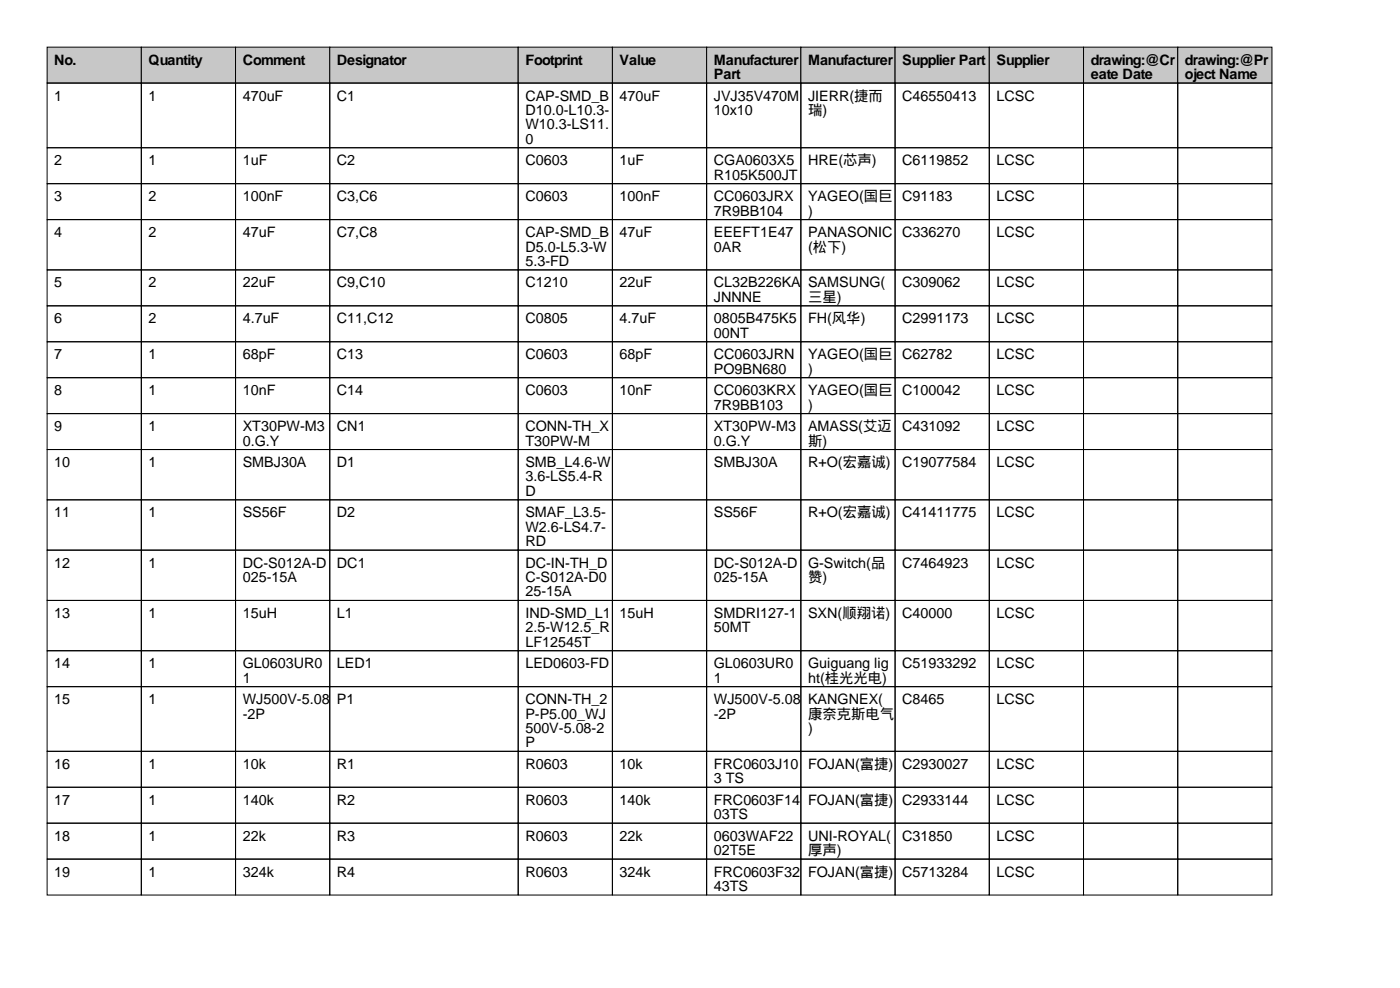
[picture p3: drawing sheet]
<svg xmlns="http://www.w3.org/2000/svg" width="297mm" height="210mm" viewBox="0 0 297 210" stroke-linecap="round" stroke-linejoin="round" font-family="sans-serif">
<defs><g id="words">
<g font-size="3">
<text x="11.5" y="13.7">No.</text>
<text x="31.5" y="13.7">Quantity</text>
<text x="51.5" y="13.7">Comment</text>
<text x="71.5" y="13.7">Designator</text>
<text x="111.5" y="13.7">Footprint</text>
<text x="131.5" y="13.7">Value</text>
<text x="151.5" y="13.7">Manufacturer</text>
<text x="151.5" y="16.8">Part</text>
<text x="171.5" y="13.7">Manufacturer</text>
<text x="191.5" y="13.7">Supplier Part</text>
<text x="211.5" y="13.7">Supplier</text>
<text x="231.5" y="13.7">drawing:@Cr</text>
<text x="231.5" y="16.8">eate Date</text>
<text x="251.5" y="13.7">drawing:@Pr</text>
<text x="251.5" y="16.8">oject Name</text>
<text x="11.5" y="21.3">1</text>
<text x="31.5" y="21.3">1</text>
<text x="51.5" y="21.3">470uF</text>
<text x="71.5" y="21.3">C1</text>
<text x="111.5" y="21.3">CAP-SMD_B</text>
<text x="131.5" y="21.3">470uF</text>
<text x="151.5" y="21.3">JVJ35V470M</text>
<text x="171.5" y="21.3">JIERR(捷而</text>
<text x="191.5" y="21.3">C46550413</text>
<text x="211.5" y="21.3">LCSC</text>
<text x="111.5" y="24.4">D10.0-L10.3-</text>
<text x="111.5" y="27.4">W10.3-LS11.</text>
<text x="151.5" y="24.4">10x10</text>
<text x="171.5" y="24.4">瑞)</text>
<text x="11.5" y="35.1">2</text>
<text x="31.5" y="35.1">1</text>
<text x="51.5" y="35.1">1uF</text>
<text x="71.5" y="35.1">C2</text>
<text x="111.5" y="30.5">0</text>
<text x="111.5" y="35.1">C0603</text>
<text x="131.5" y="35.1">1uF</text>
<text x="151.5" y="35.1">CGA0603X5</text>
<text x="171.5" y="35.1">HRE(芯声)</text>
<text x="191.5" y="35.1">C6119852</text>
<text x="211.5" y="35.1">LCSC</text>
<text x="151.5" y="38.1">R105K500JT</text>
<text x="11.5" y="42.7">3</text>
<text x="31.5" y="42.7">2</text>
<text x="51.5" y="42.7">100nF</text>
<text x="71.5" y="42.7">C3,C6</text>
<text x="111.5" y="42.7">C0603</text>
<text x="131.5" y="42.7">100nF</text>
<text x="151.5" y="42.7">CC0603JRX</text>
<text x="151.5" y="45.7">7R9BB104</text>
<text x="171.5" y="42.7">YAGEO(国巨</text>
<text x="171.5" y="45.7">)</text>
<text x="191.5" y="42.7">C91183</text>
<text x="211.5" y="42.7">LCSC</text>
<text x="11.5" y="50.3">4</text>
<text x="31.5" y="50.3">2</text>
<text x="51.5" y="50.3">47uF</text>
<text x="71.5" y="50.3">C7,C8</text>
<text x="111.5" y="50.3">CAP-SMD_B</text>
<text x="111.5" y="53.3">D5.0-L5.3-W</text>
<text x="131.5" y="50.3">47uF</text>
<text x="151.5" y="50.3">EEEFT1E47</text>
<text x="151.5" y="53.3">0AR</text>
<text x="171.5" y="50.3">PANASONIC</text>
<text x="171.5" y="53.3">(松下)</text>
<text x="191.5" y="50.3">C336270</text>
<text x="211.5" y="50.3">LCSC</text>
<text x="111.5" y="56.4">5.3-FD</text>
<text x="11.5" y="61">5</text>
<text x="31.5" y="61">2</text>
<text x="51.5" y="61">22uF</text>
<text x="71.5" y="61">C9,C10</text>
<text x="111.5" y="61">C1210</text>
<text x="131.5" y="61">22uF</text>
<text x="151.5" y="61">CL32B226KA</text>
<text x="151.5" y="64">JNNNE</text>
<text x="171.5" y="61">SAMSUNG(</text>
<text x="171.5" y="64">三星)</text>
<text x="191.5" y="61">C309062</text>
<text x="211.5" y="61">LCSC</text>
<text x="11.5" y="68.6">6</text>
<text x="31.5" y="68.6">2</text>
<text x="51.5" y="68.6">4.7uF</text>
<text x="71.5" y="68.6">C11,C12</text>
<text x="111.5" y="68.6">C0805</text>
<text x="131.5" y="68.6">4.7uF</text>
<text x="151.5" y="68.6">0805B475K5</text>
<text x="151.5" y="71.6">00NT</text>
<text x="171.5" y="68.6">FH(风华)</text>
<text x="191.5" y="68.6">C2991173</text>
<text x="211.5" y="68.6">LCSC</text>
<text x="11.5" y="76.2">7</text>
<text x="31.5" y="76.2">1</text>
<text x="51.5" y="76.2">68pF</text>
<text x="71.5" y="76.2">C13</text>
<text x="111.5" y="76.2">C0603</text>
<text x="131.5" y="76.2">68pF</text>
<text x="151.5" y="76.2">CC0603JRN</text>
<text x="171.5" y="76.2">YAGEO(国巨</text>
<text x="191.5" y="76.2">C62782</text>
<text x="211.5" y="76.2">LCSC</text>
<text x="11.5" y="83.8">8</text>
<text x="31.5" y="83.8">1</text>
<text x="51.5" y="83.8">10nF</text>
<text x="71.5" y="83.8">C14</text>
<text x="111.5" y="83.8">C0603</text>
<text x="131.5" y="83.8">10nF</text>
<text x="151.5" y="79.3">PO9BN680</text>
<text x="151.5" y="83.8">CC0603KRX</text>
<text x="171.5" y="79.3">)</text>
<text x="171.5" y="83.8">YAGEO(国巨</text>
<text x="191.5" y="83.8">C100042</text>
<text x="211.5" y="83.8">LCSC</text>
<text x="151.5" y="86.9">7R9BB103</text>
<text x="171.5" y="86.9">)</text>
<text x="11.5" y="91.4">9</text>
<text x="31.5" y="91.4">1</text>
<text x="51.5" y="91.4">XT30PW-M3</text>
<text x="51.5" y="94.5">0.G.Y</text>
<text x="71.5" y="91.4">CN1</text>
<text x="111.5" y="91.4">CONN-TH_X</text>
<text x="111.5" y="94.5">T30PW-M</text>
<text x="151.5" y="91.4">XT30PW-M3</text>
<text x="151.5" y="94.5">0.G.Y</text>
<text x="171.5" y="91.4">AMASS(艾迈</text>
<text x="171.5" y="94.5">斯)</text>
<text x="191.5" y="91.4">C431092</text>
<text x="211.5" y="91.4">LCSC</text>
<text x="11.5" y="99.1">10</text>
<text x="31.5" y="99.1">1</text>
<text x="51.5" y="99.1">SMBJ30A</text>
<text x="71.5" y="99.1">D1</text>
<text x="111.5" y="99.1">SMB_L4.6-W</text>
<text x="151.5" y="99.1">SMBJ30A</text>
<text x="171.5" y="99.1">R+O(宏嘉诚)</text>
<text x="191.5" y="99.1">C19077584</text>
<text x="211.5" y="99.1">LCSC</text>
<text x="111.5" y="102.1">3.6-LS5.4-R</text>
<text x="111.5" y="105.2">D</text>
<text x="11.5" y="109.7">11</text>
<text x="31.5" y="109.7">1</text>
<text x="51.5" y="109.7">SS56F</text>
<text x="71.5" y="109.7">D2</text>
<text x="111.5" y="109.7">SMAF_L3.5-</text>
<text x="111.5" y="112.8">W2.6-LS4.7-</text>
<text x="151.5" y="109.7">SS56F</text>
<text x="171.5" y="109.7">R+O(宏嘉诚)</text>
<text x="191.5" y="109.7">C41411775</text>
<text x="211.5" y="109.7">LCSC</text>
<text x="111.5" y="115.8">RD</text>
<text x="11.5" y="120.4">12</text>
<text x="31.5" y="120.4">1</text>
<text x="51.5" y="120.4">DC-S012A-D</text>
<text x="51.5" y="123.4">025-15A</text>
<text x="71.5" y="120.4">DC1</text>
<text x="111.5" y="120.4">DC-IN-TH_D</text>
<text x="111.5" y="123.4">C-S012A-D0</text>
<text x="151.5" y="120.4">DC-S012A-D</text>
<text x="151.5" y="123.4">025-15A</text>
<text x="171.5" y="120.4">G-Switch(品</text>
<text x="171.5" y="123.4">赞)</text>
<text x="191.5" y="120.4">C7464923</text>
<text x="211.5" y="120.4">LCSC</text>
<text x="11.5" y="131.1">13</text>
<text x="31.5" y="131.1">1</text>
<text x="51.5" y="131.1">15uH</text>
<text x="71.5" y="131.1">L1</text>
<text x="111.5" y="126.5">25-15A</text>
<text x="111.5" y="131.1">IND-SMD_L1</text>
<text x="131.5" y="131.1">15uH</text>
<text x="151.5" y="131.1">SMDRI127-1</text>
<text x="171.5" y="131.1">SXN(顺翔诺)</text>
<text x="191.5" y="131.1">C40000</text>
<text x="211.5" y="131.1">LCSC</text>
<text x="111.5" y="134.1">2.5-W12.5_R</text>
<text x="111.5" y="137.2">LF12545T</text>
<text x="151.5" y="134.1">50MT</text>
<text x="11.5" y="141.7">14</text>
<text x="31.5" y="141.7">1</text>
<text x="51.5" y="141.7">GL0603UR0</text>
<text x="71.5" y="141.7">LED1</text>
<text x="111.5" y="141.7">LED0603-FD</text>
<text x="151.5" y="141.7">GL0603UR0</text>
<text x="171.5" y="141.7">Guiguang lig</text>
<text x="191.5" y="141.7">C51933292</text>
<text x="211.5" y="141.7">LCSC</text>
<text x="11.5" y="149.4">15</text>
<text x="31.5" y="149.4">1</text>
<text x="51.5" y="144.8">1</text>
<text x="51.5" y="149.4">WJ500V-5.08</text>
<text x="71.5" y="149.4">P1</text>
<text x="111.5" y="149.4">CONN-TH_2</text>
<text x="151.5" y="144.8">1</text>
<text x="151.5" y="149.4">WJ500V-5.08</text>
<text x="171.5" y="144.8">ht(桂光光电)</text>
<text x="171.5" y="149.4">KANGNEX(</text>
<text x="191.5" y="149.4">C8465</text>
<text x="211.5" y="149.4">LCSC</text>
<text x="51.5" y="152.4">-2P</text>
<text x="111.5" y="152.4">P-P5.00_WJ</text>
<text x="111.5" y="155.5">500V-5.08-2</text>
<text x="151.5" y="152.4">-2P</text>
<text x="171.5" y="152.4">康奈克斯电气</text>
<text x="171.5" y="155.5">)</text>
<text x="111.5" y="158.5">P</text>
<text x="11.5" y="163.1">16</text>
<text x="31.5" y="163.1">1</text>
<text x="51.5" y="163.1">10k</text>
<text x="71.5" y="163.1">R1</text>
<text x="111.5" y="163.1">R0603</text>
<text x="131.5" y="163.1">10k</text>
<text x="151.5" y="163.1">FRC0603J10</text>
<text x="151.5" y="166.1">3 TS</text>
<text x="171.5" y="163.1">FOJAN(富捷)</text>
<text x="191.5" y="163.1">C2930027</text>
<text x="211.5" y="163.1">LCSC</text>
<text x="11.5" y="170.7">17</text>
<text x="31.5" y="170.7">1</text>
<text x="51.5" y="170.7">140k</text>
<text x="71.5" y="170.7">R2</text>
<text x="111.5" y="170.7">R0603</text>
<text x="131.5" y="170.7">140k</text>
<text x="151.5" y="170.7">FRC0603F14</text>
<text x="151.5" y="173.7">03TS</text>
<text x="171.5" y="170.7">FOJAN(富捷)</text>
<text x="191.5" y="170.7">C2933144</text>
<text x="211.5" y="170.7">LCSC</text>
<text x="11.5" y="178.3">18</text>
<text x="31.5" y="178.3">1</text>
<text x="51.5" y="178.3">22k</text>
<text x="71.5" y="178.3">R3</text>
<text x="111.5" y="178.3">R0603</text>
<text x="131.5" y="178.3">22k</text>
<text x="151.5" y="178.3">0603WAF22</text>
<text x="171.5" y="178.3">UNI-ROYAL(</text>
<text x="191.5" y="178.3">C31850</text>
<text x="211.5" y="178.3">LCSC</text>
<text x="11.5" y="185.9">19</text>
<text x="31.5" y="185.9">1</text>
<text x="51.5" y="185.9">324k</text>
<text x="71.5" y="185.9">R4</text>
<text x="111.5" y="185.9">R0603</text>
<text x="131.5" y="185.9">324k</text>
<text x="151.5" y="181.4">02T5E</text>
<text x="151.5" y="185.9">FRC0603F32</text>
<text x="171.5" y="181.4">厚声)</text>
<text x="171.5" y="185.9">FOJAN(富捷)</text>
<text x="191.5" y="185.9">C5713284</text>
<text x="211.5" y="185.9">LCSC</text>
<text x="151.5" y="189">43TS</text>
</g>
</g></defs>
<g fill="#c7c7c7" stroke="#000" stroke-width=".21">
<path d="M10 10h20v7.6h-20z"/>
<path d="M30 10h20v7.6h-20z"/>
<path d="M50 10h20v7.6h-20z"/>
<path d="M70 10h40v7.6h-40z"/>
<path d="M110 10h20v7.6h-20z"/>
<path d="M130 10h20v7.6h-20z"/>
<path d="M150 10h20v7.6h-20z"/>
<path d="M170 10h20v7.6h-20z"/>
<path d="M190 10h20v7.6h-20z"/>
<path d="M210 10h20v7.6h-20z"/>
<path d="M230 10h20v7.6h-20z"/>
<path d="M250 10h20v7.6h-20z"/>
</g>
<g fill="none" stroke="#000" stroke-width=".21">
<path d="M10 17.6h20v13.7h-20zM30 17.6h20v13.7h-20zM50 17.6h20v13.7h-20zM70 17.6h40v13.7h-40zM110 17.6h20v13.7h-20zM130 17.6h20v13.7h-20zM150 17.6h20v13.7h-20zM170 17.6h20v13.7h-20zM190 17.6h20v13.7h-20zM210 17.6h20v13.7h-20zM230 17.6h20v13.7h-20zM250 17.6h20v13.7h-20z"/>
<path d="M10 31.3h20v7.7h-20zM10 39h20v7.6h-20zM30 31.3h20v7.7h-20zM30 39h20v7.6h-20zM50 31.3h20v7.7h-20zM50 39h20v7.6h-20zM70 31.3h40v7.7h-40zM70 39h40v7.6h-40zM110 31.3h20v7.7h-20zM110 39h20v7.6h-20zM130 31.3h20v7.7h-20zM130 39h20v7.6h-20z"/>
<path d="M150 31.3h20v7.7h-20zM150 39h20v7.6h-20zM170 31.3h20v7.7h-20zM170 39h20v7.6h-20zM190 31.3h20v7.7h-20zM190 39h20v7.6h-20zM210 31.3h20v7.7h-20zM210 39h20v7.6h-20zM230 31.3h20v7.7h-20zM230 39h20v7.6h-20zM250 31.3h20v7.7h-20zM250 39h20v7.6h-20z"/>
<path d="M10 46.6h20v10.6h-20zM10 57.2h20v7.7h-20zM30 46.6h20v10.6h-20zM30 57.2h20v7.7h-20zM50 46.6h20v10.6h-20zM50 57.2h20v7.7h-20zM70 46.6h40v10.6h-40zM70 57.2h40v7.7h-40zM110 46.6h20v10.6h-20zM110 57.2h20v7.7h-20zM130 46.6h20v10.6h-20zM130 57.2h20v7.7h-20z"/>
<path d="M150 46.6h20v10.6h-20zM150 57.2h20v7.7h-20zM170 46.6h20v10.6h-20zM170 57.2h20v7.7h-20zM190 46.6h20v10.6h-20zM190 57.2h20v7.7h-20zM210 46.6h20v10.6h-20zM210 57.2h20v7.7h-20zM230 46.6h20v10.6h-20zM230 57.2h20v7.7h-20zM250 46.6h20v10.6h-20zM250 57.2h20v7.7h-20z"/>
<path d="M10 64.9h20v7.6h-20zM10 72.5h20v7.6h-20zM30 64.9h20v7.6h-20zM30 72.5h20v7.6h-20zM50 64.9h20v7.6h-20zM50 72.5h20v7.6h-20zM70 64.9h40v7.6h-40zM70 72.5h40v7.6h-40zM110 64.9h20v7.6h-20zM110 72.5h20v7.6h-20zM130 64.9h20v7.6h-20zM130 72.5h20v7.6h-20z"/>
<path d="M150 64.9h20v7.6h-20zM150 72.5h20v7.6h-20zM170 64.9h20v7.6h-20zM170 72.5h20v7.6h-20zM190 64.9h20v7.6h-20zM190 72.5h20v7.6h-20zM210 64.9h20v7.6h-20zM210 72.5h20v7.6h-20zM230 64.9h20v7.6h-20zM230 72.5h20v7.6h-20zM250 64.9h20v7.6h-20zM250 72.5h20v7.6h-20z"/>
<path d="M10 80.1h20v7.6h-20zM10 87.7h20v7.6h-20zM10 95.3h20v10.7h-20zM30 80.1h20v7.6h-20zM30 87.7h20v7.6h-20zM30 95.3h20v10.7h-20zM50 80.1h20v7.6h-20zM50 87.7h20v7.6h-20zM50 95.3h20v10.7h-20zM70 80.1h40v7.6h-40zM70 87.7h40v7.6h-40zM70 95.3h40v10.7h-40z"/>
<path d="M110 80.1h20v7.6h-20zM110 87.7h20v7.6h-20zM110 95.3h20v10.7h-20zM130 80.1h20v7.6h-20zM130 87.7h20v7.6h-20zM130 95.3h20v10.7h-20zM150 80.1h20v7.6h-20zM150 87.7h20v7.6h-20zM150 95.3h20v10.7h-20zM170 80.1h20v7.6h-20zM170 87.7h20v7.6h-20zM170 95.3h20v10.7h-20z"/>
<path d="M190 80.1h20v7.6h-20zM190 87.7h20v7.6h-20zM190 95.3h20v10.7h-20zM210 80.1h20v7.6h-20zM210 87.7h20v7.6h-20zM210 95.3h20v10.7h-20zM230 80.1h20v7.6h-20zM230 87.7h20v7.6h-20zM230 95.3h20v10.7h-20zM250 80.1h20v7.6h-20zM250 87.7h20v7.6h-20zM250 95.3h20v10.7h-20z"/>
<path d="M10 106h20v10.7h-20zM10 116.7h20v10.6h-20zM30 106h20v10.7h-20zM30 116.7h20v10.6h-20zM50 106h20v10.7h-20zM50 116.7h20v10.6h-20zM70 106h40v10.7h-40zM70 116.7h40v10.6h-40zM110 106h20v10.7h-20zM110 116.7h20v10.6h-20zM130 106h20v10.7h-20zM130 116.7h20v10.6h-20z"/>
<path d="M150 106h20v10.7h-20zM150 116.7h20v10.6h-20zM170 106h20v10.7h-20zM170 116.7h20v10.6h-20zM190 106h20v10.7h-20zM190 116.7h20v10.6h-20zM210 106h20v10.7h-20zM210 116.7h20v10.6h-20zM230 106h20v10.7h-20zM230 116.7h20v10.6h-20zM250 106h20v10.7h-20zM250 116.7h20v10.6h-20z"/>
<path d="M10 127.3h20v10.7h-20zM10 138h20v7.6h-20zM30 127.3h20v10.7h-20zM30 138h20v7.6h-20zM50 127.3h20v10.7h-20zM50 138h20v7.6h-20zM70 127.3h40v10.7h-40zM70 138h40v7.6h-40zM110 127.3h20v10.7h-20zM110 138h20v7.6h-20zM130 127.3h20v10.7h-20zM130 138h20v7.6h-20z"/>
<path d="M150 127.3h20v10.7h-20zM150 138h20v7.6h-20zM170 127.3h20v10.7h-20zM170 138h20v7.6h-20zM190 127.3h20v10.7h-20zM190 138h20v7.6h-20zM210 127.3h20v10.7h-20zM210 138h20v7.6h-20zM230 127.3h20v10.7h-20zM230 138h20v7.6h-20zM250 127.3h20v10.7h-20zM250 138h20v7.6h-20z"/>
<path d="M10 145.6h20v13.8h-20zM10 159.4h20v7.6h-20zM30 145.6h20v13.8h-20zM30 159.4h20v7.6h-20zM50 145.6h20v13.8h-20zM50 159.4h20v7.6h-20zM70 145.6h40v13.8h-40zM70 159.4h40v7.6h-40zM110 145.6h20v13.8h-20zM110 159.4h20v7.6h-20zM130 145.6h20v13.8h-20zM130 159.4h20v7.6h-20z"/>
<path d="M150 145.6h20v13.8h-20zM150 159.4h20v7.6h-20zM170 145.6h20v13.8h-20zM170 159.4h20v7.6h-20zM190 145.6h20v13.8h-20zM190 159.4h20v7.6h-20zM210 145.6h20v13.8h-20zM210 159.4h20v7.6h-20zM230 145.6h20v13.8h-20zM230 159.4h20v7.6h-20zM250 145.6h20v13.8h-20zM250 159.4h20v7.6h-20z"/>
<path d="M10 167h20v7.6h-20zM10 174.6h20v7.6h-20zM30 167h20v7.6h-20zM30 174.6h20v7.6h-20zM50 167h20v7.6h-20zM50 174.6h20v7.6h-20zM70 167h40v7.6h-40zM70 174.6h40v7.6h-40zM110 167h20v7.6h-20zM110 174.6h20v7.6h-20zM130 167h20v7.6h-20zM130 174.6h20v7.6h-20z"/>
<path d="M150 167h20v7.6h-20zM150 174.6h20v7.6h-20zM170 167h20v7.6h-20zM170 174.6h20v7.6h-20zM190 167h20v7.6h-20zM190 174.6h20v7.6h-20zM210 167h20v7.6h-20zM210 174.6h20v7.6h-20zM230 167h20v7.6h-20zM230 174.6h20v7.6h-20zM250 167h20v7.6h-20zM250 174.6h20v7.6h-20z"/>
<path d="M10 182.2h20v7.6h-20zM30 182.2h20v7.6h-20zM50 182.2h20v7.6h-20zM70 182.2h40v7.6h-40zM110 182.2h20v7.6h-20zM130 182.2h20v7.6h-20zM150 182.2h20v7.6h-20zM170 182.2h20v7.6h-20zM190 182.2h20v7.6h-20zM210 182.2h20v7.6h-20zM230 182.2h20v7.6h-20zM250 182.2h20v7.6h-20z"/>
</g>
<use href="#words"/>
</svg>
